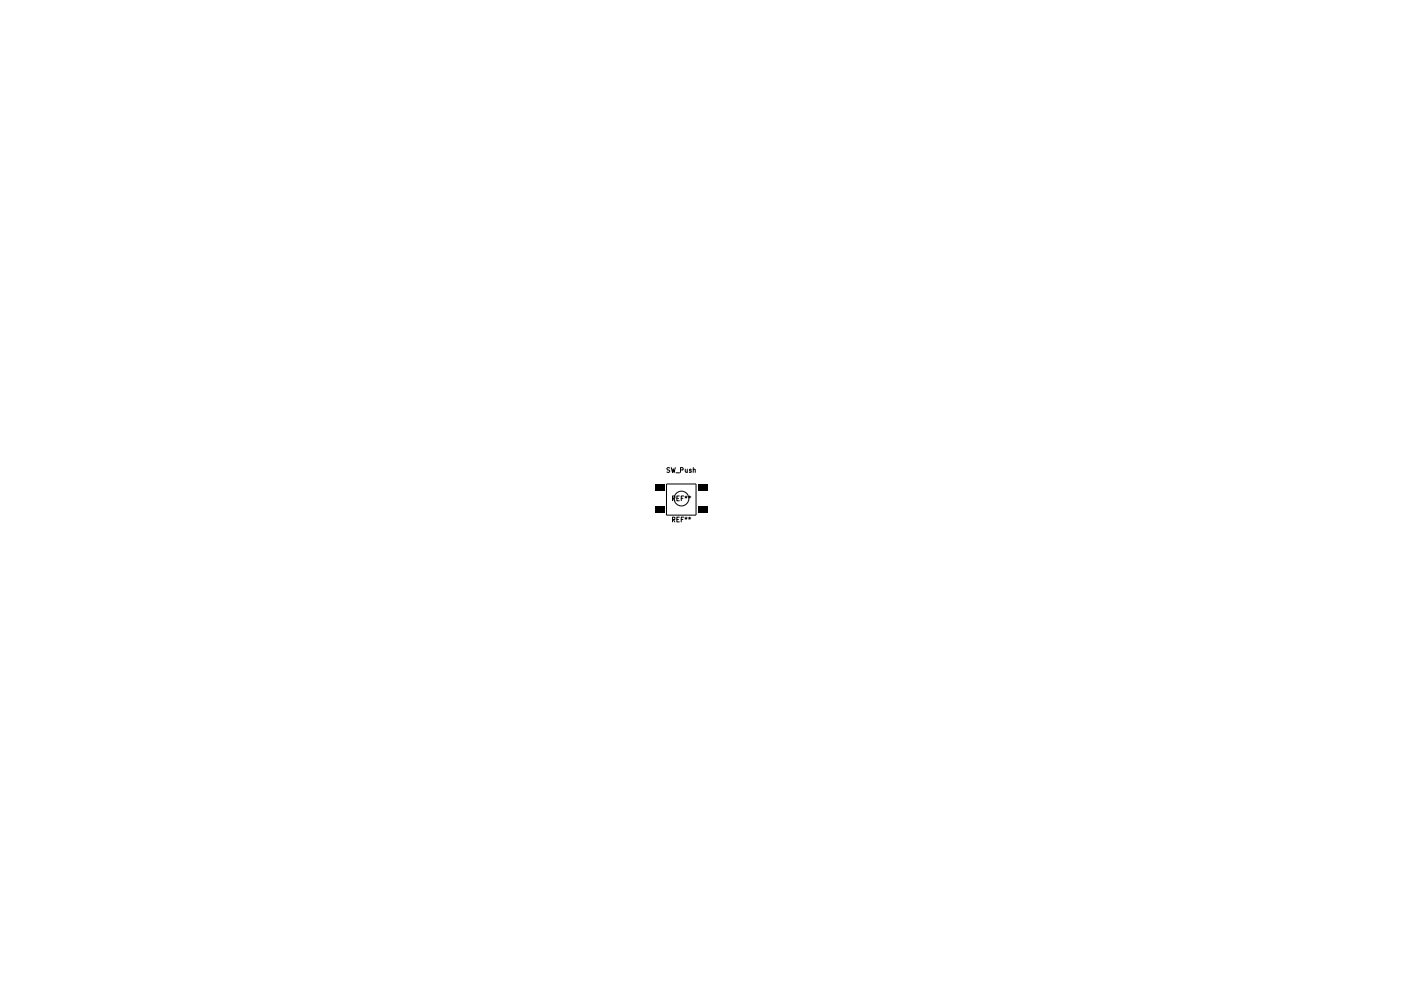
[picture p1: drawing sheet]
<svg xmlns="http://www.w3.org/2000/svg" width="297mm" height="210mm" viewBox="0 0 297 210" stroke-linecap="round" stroke-linejoin="round" font-family="sans-serif">
<g fill="none" stroke="#000" stroke-width=".21">
<path d="M142 99.2l-.4-.1-.2 .2 .2 .4 .4 .1-.2 .4-.4-.1M142.3 99.1l.3 1.1 .1-.8 .2 .8 .3-1.1M144.3 99.7h.5l.1-.4-.2-.2h-.4v1.1M145.3 99.5v.5l.2 .2 .2-.1M145.7 99.5v.7M146.6 99.6l-.3-.1-.2 .2 .5 .1v.3h-.5M147 99.6h.4v.6M147 99.1v1.1M141.3 102.6h6.3v6.6h-6.3zM142.6 105.7l.5-.1-.1-.4h-.4v1M142.6 110.2h.4l.1-.5-.5-.1v1.1M142.7 105.7l.4 .5"/>
<path d="M142.7 110.2l.4 .5M143.3 100.2h.8M143.5 105.7h.3M143.5 110.2h.3M144 105.2h-.5v1h.5M144 109.6h-.5v1.1h.5M144.4 105.7h.4M144.4 110.2h.4M144.9 105.2h-.5v1M144.9 109.6h-.5v1.1M145.2 105.3h.5M145.2 109.8h.5"/>
<path d="M145.3 105.6l.2-.2v.2M145.3 110.1l.2-.2v.2M145.5 105.2v.2M145.5 109.6v.3M146 105.3h.5M146 109.8h.5M146 105.6l.2-.2 .1 .2M146 110.1l.2-.2 .1 .2M146.2 105.2v.2M146.2 109.6v.3"/>
<circle cx="144.5" cy="105.7" r="1.57"/>
</g>
<path d="M138.9 102.8h2v1.3h-2zM138.9 107.3h2.1v1.3h-2.1zM147.9 102.8h2.1v1.3h-2.1zM147.9 107.3h2.1v1.3h-2.1z" fill="#000"/>
</svg>
